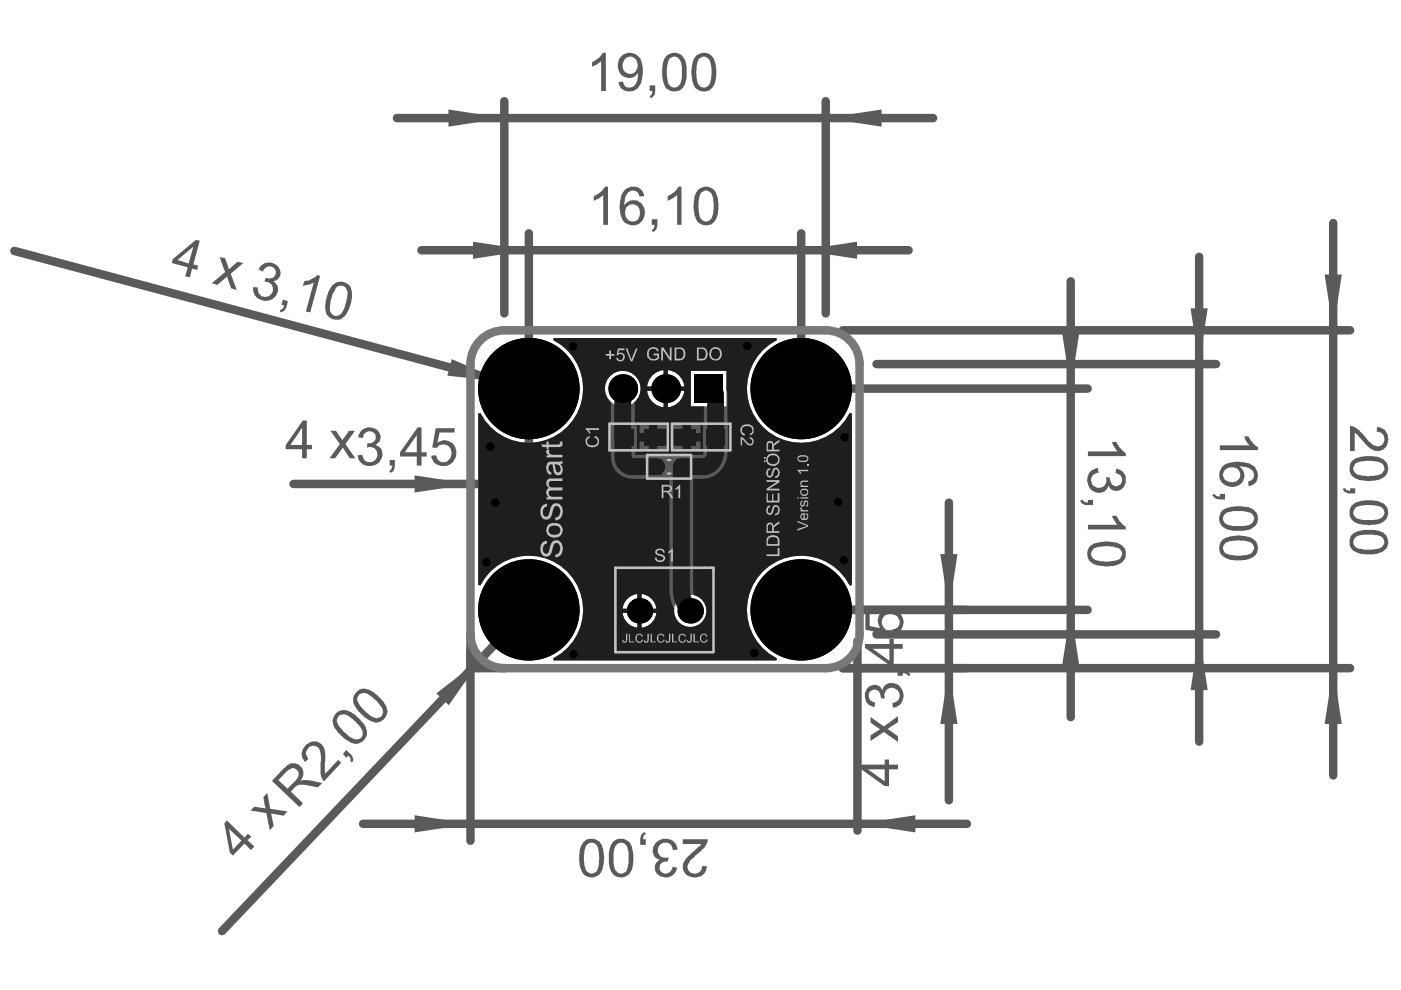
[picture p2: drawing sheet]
<svg xmlns="http://www.w3.org/2000/svg" width="297mm" height="210mm" viewBox="0 0 297 210" stroke-linecap="round" stroke-linejoin="round" font-family="sans-serif">
<g fill="#5a5a5a">
<path d="M95.8 76.1l11 4.9-12-1.3z"/>
<path d="M87.9 100.8l11.9 1.8-11.9 1.8z"/>
<path d="M92.5 147l9.5-7.3-6.9 9.8z"/>
<path d="M87.9 172.9l11.9 1.8-11.9 1.8z"/>
<path d="M112.1 102.6l11.9-1.8v3.6z"/>
<path d="M95.1 23.2l11.8 1.8-11.8 1.9z"/>
<path d="M100.3 51.2l11.8 1.9-11.8 1.8z"/>
<path d="M175.1 25l11.8-1.8v3.7z"/>
<path d="M169.9 53.1l11.8-1.9v3.7z"/>
<path d="M182.2 174.7l11.9-1.8v3.6z"/>
<path d="M280.8 58.2h3.7l-1.8 11.8z"/>
<path d="M252.4 65.4h3.7l-1.9 11.8z"/>
<path d="M199.4 117.5h3.6l-1.8 11.8z"/>
<path d="M282.7 141.7l1.8 11.8h-3.7z"/>
<path d="M254.2 134.5l1.9 11.8h-3.7z"/>
<path d="M201.2 141.7l1.8 11.8h-3.6z"/>
<path d="M225.2 70.6h3.6l-1.8 11.8z"/>
<path d="M227 129.3l1.8 11.8h-3.6z"/>
</g>
<path d="M137.2 96.5h9.3v5h-9.3z" fill="none" stroke="#5a5a5a" stroke-width=".21"/>
<g fill="none" stroke="#5a5a5a" stroke-width="1.8">
<path d="M84.2 25h113.6M106.9 21.5v45M175.1 21.5v45M3 53.2l107.4 28.7M89.3 53.1h103.3M112.1 49.5v29.3M169.9 49.5v29.3M227 59.6v92.5M254.2 54.5v102.7M282.7 47.3v117.1M178.7 70h107.6M185.8 77.2h72"/>
<path d="M112.1 86v20.2M173.5 82.4h57.1M62.2 102.6h72.7M201.2 106.6v63.1M99.8 134.5v43.8M106.9 134.5l-59.8 62.9M173.5 129.3h57.1M181.8 135.9v40.2M185.8 134.5h72M99.8 141.7h7.1M178.7 141.7h107.6M77 174.7h128"/>
</g>
<g fill="#5a5a5a">
<path d="M144.8 177.9l5.2 .1a4 4 0 0 1-1.7 2.7l-.4 .2a6.2 6.2 0 0 0-2.1 2.7 1.51 1.51 0 0 0 .8 1.6 1.51 1.51 0 0 0 1.8-.4 1.14 1.14 0 0 0 .5-1.2l1 .1-.4 1.3a2.73 2.73 0 0 1-4.6-.3 2.98 2.98 0 0 1 1.4-3.5l2.4-2.3h-3.9z"/>
<path d="M139 178.7a2.83 2.83 0 0 1 4.4 .4l.3 1-1 .1a1.61 1.61 0 0 0-1.8-1.6 1.61 1.61 0 0 0-1.4 2 1.61 1.61 0 0 0 2.1 1.2h.2l-.2 .9a1.32 1.32 0 0 0-1.7 .8 1.32 1.32 0 0 0 .8 1.7 1.32 1.32 0 0 0 1.7-.8l.2-.6 1 .2a2.4 2.4 0 0 1-2.3 2 2.4 2.4 0 0 1-2.5-1.9v-.6l.3-.5 .8-.7a1.9 1.9 0 0 1-1.4-2.5z"/>
<path d="M136 176.9l.6-.5 .3 .4-.1 .1a.92 .92 0 0 0-.4 1h.5v1.2h-1.2v-1.3z"/>
<path d="M64.8 158l.1-.1a2.43 2.43 0 0 1 3.3-.1 4.7 4.7 0 0 1 .8 3.3v2.9l2.7-2.9 .6 .7-3.6 3.9a3.7 3.7 0 0 1-.7-3.2v-.5a4.6 4.6 0 0 0-.6-3.5 1.59 1.59 0 0 0-1.7-.2 1.59 1.59 0 0 0-.8 1.5v.2l.5 .8-.7 .8a2.42 2.42 0 0 1 .1-3.6z"/>
<path d="M73.4 159l1 .9 .4 .6v1.1l-.6-.1 .1-.6-.4-.7-.5 .5-.7-.9z"/>
<path d="M56.7 168.1l.6 3.4 3.6 .5-.8 .9-2.6-.4 .5 2.6-.8 .9-.7-3.6-3.4-.5 .8-.9 2.4 .4-.5-2.4z"/>
<path d="M55.1 56.6a2.38 2.38 0 0 1 3-.7 2.38 2.38 0 0 1 1.2 2.8l-.1 .1a1.77 1.77 0 0 1-1.3 .9 2.07 2.07 0 0 1 0 3.5 2.65 2.65 0 0 1-2.8 .3 2.65 2.65 0 0 1-1.4-2.5v-.1l1 .1a1.62 1.62 0 0 0 1.2 1.9 1.62 1.62 0 0 0 1.9-1.2 1.62 1.62 0 0 0-1.2-1.9l-.6-.1 .4-.8a1.3 1.3 0 0 0 2-.7 1.3 1.3 0 0 0-1.3-1.7h-.1a1.44 1.44 0 0 0-1.2 1.1l-1-.5z"/>
<path d="M60 63.5l1 .4-.3 1.3a1.66 1.66 0 0 1-1.2 1l-.2-.4 .6-.3 .3-.5v-.2l-.5-.2z"/>
<path d="M64.5 59.7l1.1-.3 1.2-.6 .4-.5 .7 .2-2.1 7.7-.9-.2 1.6-6-1.2 .4-1.1 .2z"/>
<path d="M46.6 54.5l1.1 .3 .8 2.2 1.9-1.5 1.2 .3-2.7 2.2 1.3 3.5-1.2-.4-.8-2.5-2.1 1.8-1.2-.4 2.8-2.3z"/>
<path d="M70.1 91.3h1.1l1.4 2 1.4-2h1.2l-2 2.9 2.1 3h-1.1l-1.5-2.3-1.6 2.3h-1.2l2.2-3z"/>
<path d="M76.7 91.2a2.41 2.41 0 0 1 2.6-.5 2.41 2.41 0 0 1 1.4 2.2l-.1 .1a1.67 1.67 0 0 1-1.1 1.3 1.98 1.98 0 0 1 1.1 3.3 2.67 2.67 0 0 1-4.6-.3l-.2-.8h1a1.61 1.61 0 0 0 1.8 1.5 1.61 1.61 0 0 0 1.4-1.9 1.61 1.61 0 0 0-1.9-1.3l-.3 .1 .1-.9a1.33 1.33 0 0 0 1.6-.8 1.33 1.33 0 0 0-.6-1.7 1.52 1.52 0 0 0-2 1.4l-1-.2 .4-1.1z"/>
<path d="M82.6 97.5h1.1v1.6l-.2 .6-.7 .6-.3-.5 .5-.4 .2-.7h-.6z"/>
<path d="M92.4 90.8h4v.9h-3.2l-.5 2.2a2.55 2.55 0 0 1 3.3 .2 2.55 2.55 0 0 1 .4 3.2 2.76 2.76 0 0 1-4.6 .5l-.3-.8v-.4l1-.1a1.65 1.65 0 0 0 1.7 1.5 1.65 1.65 0 0 0 1.5-1.7 1.77 1.77 0 0 0-1.1-1.9 1.77 1.77 0 0 0-2 .6l-1-.1z"/>
<path d="M125.5 13.2a5.3 5.3 0 0 0 2.3-2h.6v8.1h-1v-6.3l-1 .8-.9 .4z"/>
<path d="M137.7 18.1h1.2l-.1 1.8-.1 .4-.7 .5-.3-.3 .1-.2a.92 .92 0 0 0 .5-1h-.6z"/>
<path d="M125.9 41.6a4.6 4.6 0 0 0 2.4-2h.6v8.1h-1v-6.3l-1.1 .8-.9 .4z"/>
<path d="M138.2 46.5h1.2l-.1 1.8-.2 .4-.6 .5-.3-.4 .5-.4v-.7h-.5z"/>
<path d="M141.6 41.6a4.2 4.2 0 0 0 2.2-2h.7v8.1h-.9v-6.3l-2 1.2z"/>
<path d="M183.7 146.1a1.92 1.92 0 0 1 3.4 .2 2.1 2.1 0 0 1 3.6-.8 2.62 2.62 0 0 1-.3 4.2l-.7 .3h-.4l-.1-.9a1.64 1.64 0 0 0 1.2-2.6 1.64 1.64 0 0 0-2.8 .4v1.2l-.8-.1a1.58 1.58 0 0 0-1.5-1.8 1.38 1.38 0 0 0-1.1 1.5 1.38 1.38 0 0 0 1.4 1.2l-.2 1a2.46 2.46 0 0 1-1.7-3.8z"/>
<path d="M190.3 142.2l2 .1 .7 .8-.4 .3-.2-.4-1-.3v.6h-1.1z"/>
<path d="M183.5 129.5h.9v3.2l2.2 .5a2.5 2.5 0 0 1 1.9-4 2.69 2.69 0 0 1 3 1.9 2.69 2.69 0 0 1-1.5 3.2l-.7 .2-.1-1a1.64 1.64 0 0 0 1.6-1.8 1.64 1.64 0 0 0-1.9-1.5 1.75 1.75 0 0 0-1.8 1.1 1.75 1.75 0 0 0 .7 2.1l-.1 .9-4.2-.7z"/>
<path d="M286.2 90.3a3.9 3.9 0 0 1 2.8 1.8l.2 .3a4.8 4.8 0 0 0 2.9 2.2 1.55 1.55 0 0 0 1.4-1.6 1.55 1.55 0 0 0-1.6-1.5l.1-1a2.58 2.58 0 0 1 2.2 3.6 2.36 2.36 0 0 1-4.1 .6l-2.9-3v3.9h-1z"/>
<path d="M284.7 103.7l.3-.3 .5 .5 .7 .2v-.6h1.1v1.1l-1.7-.1-.5-.2z"/>
<path d="M258.6 94.4h6.3l-.7-.9-.5-1h1a5.3 5.3 0 0 0 2 2.3v.6h-8.1z"/>
<path d="M257 105l.4-.3 .5 .5 .7 .1v-.6h1.1v1.2l-1.8-.1-.4-.2z"/>
<path d="M230.7 95.7h6.2l-.7-.9-.4-1.1h.9a5.8 5.8 0 0 0 2 2.4v.6h-8z"/>
<path d="M231.1 100l.5-.4 .8-.3h.4l.1 1a1.59 1.59 0 0 0-1.5 1.7 1.59 1.59 0 0 0 1.8 1.4 1.59 1.59 0 0 0 1.3-2v-.2l.8 .1a1.58 1.58 0 0 0 1.5 1.8 1.37 1.37 0 0 0 1.1-1.5 1.37 1.37 0 0 0-1.4-1.3l.2-1a2.45 2.45 0 0 1 2 2.3 2.45 2.45 0 0 1-1.7 2.5 1.78 1.78 0 0 1-2-1.1 2.18 2.18 0 0 1-1.7 1.5 2.18 2.18 0 0 1-2.2-1 2.79 2.79 0 0 1 0-3.5z"/>
<path d="M229 106.2l.5-.3 .3 .5 .9 .1v-.5h1.1v1.1l-2-.1-.3-.2z"/>
<path d="M230.7 111.3h6.2l-.4-.5-.7-1.4h.9a5 5 0 0 0 2 2.2v.7h-8z"/>
<path d="M184.6 152l2.8 2 3-2.2v1.3l-2.2 1.5 2.2 1.5v1.2l-3-2.1-2.8 1.9v-1.2l2-1.2-2-1.5z"/>
<path d="M130.8 178.9a5.3 5.3 0 0 0-.7 3.9l.1 .6a1.53 1.53 0 0 0 .8 1.6 1.53 1.53 0 0 0 1.8-.3v-.1a7.9 7.9 0 0 0 0-5.3 1.38 1.38 0 0 0-2-.4zM129.8 178.7a2.45 2.45 0 0 1 2.6-.7 2.45 2.45 0 0 1 1.7 2.1 6.8 6.8 0 0 1-.7 5.3 2.53 2.53 0 0 1-2.8 .4 2.53 2.53 0 0 1-1.4-2.5l-.1-1.6a4.7 4.7 0 0 1 .7-3z"/>
<path d="M124.5 178.9a6.6 6.6 0 0 0-.3 5.5 1.39 1.39 0 0 0 1.5 .8 1.39 1.39 0 0 0 1.1-1.3 8.6 8.6 0 0 0-.3-4.7l-.1-.1a1.34 1.34 0 0 0-1.9-.2zM123.6 178.7a2.46 2.46 0 0 1 2.6-.7 2.46 2.46 0 0 1 1.7 2.1 9.3 9.3 0 0 1-.5 4.9 2.41 2.41 0 0 1-2.4 1 2.41 2.41 0 0 1-1.9-2l-.2-1.1a7.6 7.6 0 0 1 .2-3.2z"/>
<path d="M60.8 163.6l-1.8 1.8 1.9 1.8 1.8-1.7a1.46 1.46 0 0 0 .6-1.5 1.46 1.46 0 0 0-1.1-1.2l-.6 .2zM60.2 162.8a2.3 2.3 0 0 1 3.9 .2 2.33 2.33 0 0 1-.4 2.6l.5-.2h1.1l3 .6-.9 .9-2-.3a2.96 2.96 0 0 0-2.8 .2l-.9 1 2.5 2.5-.7 .8-5.8-5.5z"/>
<path d="M71.6 152a2.23 2.23 0 0 0 .8 2.6 6.3 6.3 0 0 0 3 2.1 1.37 1.37 0 0 0 1.4-.7 1.37 1.37 0 0 0-.3-1.6l-.5-.7a7.1 7.1 0 0 0-2.9-2.2h-.1a1.22 1.22 0 0 0-1.2 .3zM71.2 151.2a2.75 2.75 0 0 1 3.7 .1l.6 .5a6.6 6.6 0 0 1 2.3 3.2 2.45 2.45 0 0 1-1.3 2.4 2.45 2.45 0 0 1-2.7-.3 6.5 6.5 0 0 1-3.3-4.2l.1-.3a1.83 1.83 0 0 1 .6-1.4z"/>
<path d="M76.1 147.4l-.1 .2a1.61 1.61 0 0 0 .2 1.9 7.7 7.7 0 0 0 3.4 2.8v-.1a1.39 1.39 0 0 0 1.5-.8 1.39 1.39 0 0 0-.4-1.7 7.3 7.3 0 0 0-3.4-2.8h-.4zM75.5 146.7a2.32 2.32 0 0 1 3.3-.1l.5 .2 .2 .3a6.5 6.5 0 0 1 2.7 3.6 2.49 2.49 0 0 1-1.5 2.2 2.49 2.49 0 0 1-2.6-.3 6.6 6.6 0 0 1-3.2-3.9v-.2a1.94 1.94 0 0 1 .6-1.8z"/>
<path d="M48.6 175.8l.8 4.3 1.8-1.9zM48.1 173.9l3.7 3.7 .8-.8 .7 .6-.8 .7 1.4 1.4-.7 .7-1.4-1.3-2.4 2.5-.7-.6-1.1-6.2z"/>
<path d="M71.1 61.1a7.8 7.8 0 0 0-1.1 4.9 1.49 1.49 0 0 0 1.5 1 1.49 1.49 0 0 0 1.3-1.2 8.8 8.8 0 0 0 .8-4.1 1.36 1.36 0 0 0-1-1.1 1.36 1.36 0 0 0-1.5 .5zM70.6 60.3a2.46 2.46 0 0 1 2.9-.2 2.46 2.46 0 0 1 1.1 2.6v.6a8.2 8.2 0 0 1-1.6 3.8 2.42 2.42 0 0 1-2.7 .4 2.42 2.42 0 0 1-1.3-2.4 8 8 0 0 1 1.6-4.8z"/>
<path d="M37.6 55.1l2.4 .8 1-3.6zM36.6 55l4.9-4.1 .9 .1-1.4 5 1 .3-.2 .9-1.1-.2-.4 1.8-1-.2 .5-1.9-3.4-.9z"/>
<path d="M64 90.7l-2.4 3.6h2.4zM64.2 89.2h.8v5.1h1.1v1h-1.1v1.9h-1v-1.9h-3.4v-1z"/>
<path d="M88.4 92.2l-2.6 3.7h2.6zM88.5 90.6h.9v5.3h1.1v.9h-1.1v1.9h-1v-1.9h-3.6v-.9z"/>
<path d="M132.4 12.6a1.91 1.91 0 0 0 .7 3 1.62 1.62 0 0 0 1.7-.5 1.62 1.62 0 0 0 .3-1.7 1.49 1.49 0 0 0-1.1-1.4 1.49 1.49 0 0 0-1.6 .6zM131.5 12.1l.4-.4a2.66 2.66 0 0 1 2.8-.2 2.66 2.66 0 0 1 1.5 2.4 6.7 6.7 0 0 1-.6 4.4 2.46 2.46 0 0 1-2.4 1.1 2.46 2.46 0 0 1-2-1.7v-.3l.9-.1a1.47 1.47 0 0 0 1.5 1.3 1.47 1.47 0 0 0 1.4-1.3l.3-1v-.8a2.34 2.34 0 0 1-2.8 .9 2.34 2.34 0 0 1-1.5-2.5l.2-1.2z"/>
<path d="M141.8 12.6a7.9 7.9 0 0 0 0 5.3 1.4 1.4 0 0 0 1.6 .6 1.4 1.4 0 0 0 1-1.3l.2-.9a8.3 8.3 0 0 0-.5-3.7 1.39 1.39 0 0 0-2.3 0zM141.3 11.8a2.52 2.52 0 0 1 2.8-.4 2.52 2.52 0 0 1 1.4 2.5l.1 1.4a3.8 3.8 0 0 1-1.8 4 2.63 2.63 0 0 1-3.3-2.6 7 7 0 0 1 .6-4.6z"/>
<path d="M148 12.6v.1a7.2 7.2 0 0 0 .1 5.3 1.43 1.43 0 0 0 1.7 .5 1.43 1.43 0 0 0 .9-1.5 6.5 6.5 0 0 0-.5-4.5 1.35 1.35 0 0 0-2.2 .1zM147.6 11.8a2.44 2.44 0 0 1 2.6-.4 2.44 2.44 0 0 1 1.5 2.2l.1 .8a4.7 4.7 0 0 1-1.5 4.8 2.44 2.44 0 0 1-3.3-1.2 7.7 7.7 0 0 1 .2-5.7z"/>
<path d="M132.3 40.5a2.51 2.51 0 0 1 4 .2l.3 .9-1 .1a1.45 1.45 0 0 0-1.3-1.3 1.45 1.45 0 0 0-1.6 1l-.2 .9-.1 1.2a2.4 2.4 0 0 1 2.9-.8 2.4 2.4 0 0 1 1.3 2.8 2.56 2.56 0 0 1-2.6 2.3 2.56 2.56 0 0 1-2.5-2.6 7.1 7.1 0 0 1 .8-4.7zM132.8 43.9a1.92 1.92 0 0 0 1.2 3 1.74 1.74 0 0 0 1.6-2.5 1.53 1.53 0 0 0-1.3-1.1 1.53 1.53 0 0 0-1.5 .6z"/>
<path d="M148.5 41v.1a7.2 7.2 0 0 0 .1 5.3 1.43 1.43 0 0 0 1.6 .5 1.43 1.43 0 0 0 .9-1.5 6.5 6.5 0 0 0-.4-4.6 1.35 1.35 0 0 0-2.2 .2zM148 40.2a2.47 2.47 0 0 1 2.6-.4 2.47 2.47 0 0 1 1.5 2.1l.1 .9a6.6 6.6 0 0 1-.2 3.2 2.4 2.4 0 0 1-2.2 1.8 2.4 2.4 0 0 1-2.3-1.4 7.6 7.6 0 0 1 .2-5.7z"/>
<path d="M185 137.6l3.6 2.5v-2.5zM183.4 136.6h5.2v-1.1h.9v1.1h1.9v1h-1.9v3.4h-.9l-5.2-3.6z"/>
<path d="M287.3 98.3a1.39 1.39 0 0 0-.3 1.6 1.39 1.39 0 0 0 1.3 .8 8.6 8.6 0 0 0 4.7-.3 1.45 1.45 0 0 0 .4-1.6 1.45 1.45 0 0 0-1.4-.9 7.1 7.1 0 0 0-4.6 .4zM286.5 97.9l.3-.3a6.9 6.9 0 0 1 6.2-.3 2.36 2.36 0 0 1 1.3 2.4 2.36 2.36 0 0 1-2 2l-1.1 .2a7 7 0 0 1-3.4-.3 2.45 2.45 0 0 1-1.3-3.7z"/>
<path d="M287.3 107.7a1.39 1.39 0 0 0-.3 1.5 1.39 1.39 0 0 0 1.3 .9 8.2 8.2 0 0 0 4.6-.3 1.4 1.4 0 0 0 .5-1.6 1.4 1.4 0 0 0-1.4-.9 7.1 7.1 0 0 0-4.6 .3zM286.5 107.3l.3-.3a6.9 6.9 0 0 1 6.2-.4 2.28 2.28 0 0 1 .9 3.5 4.4 4.4 0 0 1-3.5 1.3h-.3a5.5 5.5 0 0 1-3.3-1 2.68 2.68 0 0 1-.3-3.1z"/>
<path d="M287.2 114.1a1.4 1.4 0 0 0-.1 1.5 1.4 1.4 0 0 0 1.2 .8 7.3 7.3 0 0 0 4.7-.4 1.38 1.38 0 0 0 .4-1.5 1.38 1.38 0 0 0-1.2-1l-.8-.1a6.4 6.4 0 0 0-4 .5zM286.4 113.6a5 5 0 0 1 4.5-1.2 3.2 3.2 0 0 1 3.4 2 2.35 2.35 0 0 1-2 2.9l-1 .2h-1.2a5.3 5.3 0 0 1-3.3-.9 2.82 2.82 0 0 1-.4-3z"/>
<path d="M259.1 99l.2-.1a4.4 4.4 0 0 1 3.4-1 4.6 4.6 0 0 1 3.4 1.2 2.52 2.52 0 0 1-.1 3.4l-1 .6h-.3l-.1-.9a1.46 1.46 0 0 0 1.2-1.1 1.46 1.46 0 0 0-.4-1.5 4 4 0 0 0-2.7-.7 2.37 2.37 0 0 1 .9 3 2.37 2.37 0 0 1-2.8 1.3 2.46 2.46 0 0 1-2.1-1.5 2.46 2.46 0 0 1 .3-2.5zM259.6 99.7a1.51 1.51 0 0 0-.2 1.6 1.51 1.51 0 0 0 1.4 .9 1.61 1.61 0 0 0 2.1-1.7 1.61 1.61 0 0 0-2.3-1.3z"/>
<path d="M259.6 109.1a1.5 1.5 0 0 0-.1 1.6 1.5 1.5 0 0 0 1.4 .7l.7 .1a7.6 7.6 0 0 0 3.7-.4 1.41 1.41 0 0 0 .5-1.7 1.41 1.41 0 0 0-1.5-.9 6.9 6.9 0 0 0-4.5 .4zM259.3 108.1a8.3 8.3 0 0 1 6.1-.3 2.43 2.43 0 0 1 1.3 2.4 2.43 2.43 0 0 1-1.7 2.1l-1.2 .2h-.8a5 5 0 0 1-4-1.1 2.7 2.7 0 0 1 .3-3.3z"/>
<path d="M259.8 115.1a1.47 1.47 0 0 0-.4 1.6 1.47 1.47 0 0 0 1.3 .9 6.9 6.9 0 0 0 4.8-.4 1.39 1.39 0 0 0 .3-1.5 1.39 1.39 0 0 0-1.2-.9 8.9 8.9 0 0 0-4.8 .3zM259.2 114.4a7 7 0 0 1 6.4-.2 2.37 2.37 0 0 1 1.1 2.4 2.37 2.37 0 0 1-2 1.9l-1 .2a6.3 6.3 0 0 1-4.3-.7 2.34 2.34 0 0 1-.2-3.6z"/>
<path d="M231.8 116.4a1.49 1.49 0 0 0-.3 1.7 1.49 1.49 0 0 0 1.4 .8 8.2 8.2 0 0 0 4.6-.5l.1-.1a1.35 1.35 0 0 0 .1-1.5 1.35 1.35 0 0 0-1.2-.7 6.2 6.2 0 0 0-4.7 .3zM230.9 116a4 4 0 0 1 3-1.1 6.6 6.6 0 0 1 3.7 .5 2.39 2.39 0 0 1 1.1 2.5 2.39 2.39 0 0 1-1.9 1.9l-1 .2a6.9 6.9 0 0 1-4-.5 2.29 2.29 0 0 1-1-3.1z"/>
<path d="M184 163.1l3.6 2.6v-2.6zM182.4 162.1h5.2v-1.1h.9v1.1h1.9v1h-1.9v3.6h-.9l-5.2-3.8z"/>
</g>
<g fill="none" stroke="#5a5a5a" stroke-width="1.8">
<circle cx="112.1" cy="82.4" r="5.6"/>
<circle cx="169.9" cy="82.4" r="5.6"/>
<circle cx="112.1" cy="129.3" r="5.6"/>
<circle cx="169.9" cy="129.3" r="5.6"/>
</g>
<path d="M134.1 91.2h2.6M134.1 94.2h2.6M147.4 91.2h2.6M147.4 94.2h2.6" fill="none" stroke="#5a5a5a" stroke-width=".36"/>
<path d="M139 97.5h5.7v2.9h-5.7z" fill="none" stroke="#5a5a5a" stroke-width=".46"/>
<path d="M127.1 87.4l.1-9.9h27.8l.2 .2v9.7" fill="none" stroke="#5a5a5a" stroke-width=".55"/>
<circle cx="127.1" cy="87.4" r=".27" fill="#5a5a5a"/>
<path d="M127.1 87.4h28.1" fill="none" stroke="#5a5a5a" stroke-width=".55"/>
<path d="M101.5 72.5a7.2 7.2 0 0 1 5.4-2.5h68.2a7.2 7.2 0 0 1 7.1 7.2v57.3a7.2 7.2 0 0 1-7.1 7.2h-68.2a7.2 7.2 0 0 1-7.1-7.2v-57.3a7.1 7.1 0 0 1 1.7-4.7z" fill="none" stroke="#787878" stroke-width="1.8"/>
<g fill="#5a5a5a">
<path d="M150.9 103.3a3.2 3.2 0 0 1 2.7-1.3h4.7a3.3 3.3 0 0 1 3.3 3.3 3.3 3.3 0 0 1-3.3 3.3h-4.7a3.3 3.3 0 0 1-3-1.8 3.3 3.3 0 0 1 .3-3.5z"/>
<path d="M101.4 87.6h.4a11.5 11.5 0 0 0 18.5 2.9 11.5 11.5 0 0 0-3-18.4l.1-.4h47.2l.1 .4a11.5 11.5 0 0 0-3 18.4 11.5 11.5 0 0 0 18.5-2.9h.4v36.5h-.4a11.5 11.5 0 0 0-18.5-2.9 11.5 11.5 0 0 0 3 18.4l-.1 .4h-47.2l-.1-.4a11.5 11.5 0 0 0 3-18.4 11.5 11.5 0 0 0-18.5 2.9h-.4zM141.6 78.5v3.4h3.5a3.8 3.8 0 0 0-3.5-3.4zM138.3 79.6l-.6 .8-.5 1.5h3.5v-3.4l-1.6 .4zM146.5 78.6v7.6h7.5v-7.6zM128.2 82.4a3.8 3.8 0 0 0 7.6 0 3.8 3.8 0 0 0-7.6 0zM137.2 82.9a3.8 3.8 0 0 0 3.5 3.4v-3.4zM141.6 82.9v3.4a3.8 3.8 0 0 0 3.5-3.4zM126.6 107.6a1.15 1.15 0 0 0 2.3 0 1.15 1.15 0 0 0-2.3 0zM134.7 108.1a1.2 1.2 0 0 0 2.4 0 1.2 1.2 0 0 0-2.4 0zM150.4 102.8a3.9 3.9 0 0 0-.8 3 4 4 0 0 0 1.5 2.7l1 .6 1 .2h5.6a4 4 0 0 0 3.6-3.8v-.4a4 4 0 0 0-2.1-3.4l-1.6-.4h-5.6a4 4 0 0 0-2.6 1.5zM108.9 110.1a1.45 1.45 0 0 0 .2 2 1.45 1.45 0 0 0 2.1-.2 1.75 1.75 0 0 0 2.3 0 1.44 1.44 0 0 0 2.3-.1 1.44 1.44 0 0 0-.7-2.2h-.5l-.6 .1a.62 .62 0 0 1-1 0l-.5-.1-.8 .1a.62 .62 0 0 1-1.1 0l-.5-.1h-.5zM136 125.9v3.2h3.2a3.5 3.5 0 0 0-3.2-3.2zM133 126.9l-.6 .8-.4 1.4h3.1v-3.2l-1.3 .5zM142.9 129.5a3.5 3.5 0 0 0 6.9 0 3.5 3.5 0 0 0-6.9 0zM136 130v3.1a3.5 3.5 0 0 0 3.2-3.1zM132 130a3.5 3.5 0 0 0 3.1 3.1v-3.1z"/>
<circle cx="135.9" cy="108.1" r=".44"/>
<circle cx="127.7" cy="107.6" r=".41"/>
<circle cx="114.7" cy="111" r=".67"/>
<circle cx="112.3" cy="111" r=".67"/>
<circle cx="110" cy="111" r=".67"/>
</g>
<g fill="#000">
<circle cx="121.5" cy="73.5" r=".9"/>
<circle cx="158.4" cy="73.4" r=".9"/>
<circle cx="103.9" cy="94.7" r=".9"/>
<circle cx="112.1" cy="82.4" r="10.8"/>
<circle cx="132" cy="82.4" r="3.1"/>
<circle cx="141.1" cy="82.4" r="3.1"/>
<circle cx="169.9" cy="82.4" r="10.8"/>
<circle cx="179.1" cy="92.7" r=".9"/>
<circle cx="103.1" cy="119.2" r=".9"/>
<circle cx="105" cy="106.6" r=".9"/>
<circle cx="177.7" cy="106.4" r=".9"/>
<circle cx="178.9" cy="118.8" r=".9"/>
<circle cx="112.1" cy="129.3" r="10.8"/>
<circle cx="121.6" cy="138.7" r=".9"/>
<circle cx="135.6" cy="129.5" r="2.69"/>
<circle cx="146.3" cy="129.5" r="2.69"/>
<circle cx="159.9" cy="138.5" r=".9"/>
<circle cx="169.9" cy="129.3" r="10.8"/>
</g>
<path d="M147.2 79.4h6.1v6h-6.1z" fill-rule="evenodd" fill="#000"/>
<path d="M117.4 71.7h47.2l.1 .4a11.5 11.5 0 0 0-3 18.4 11.5 11.5 0 0 0 18.5-2.9h.4v36.5h-.4a11.5 11.5 0 0 0-18.5-2.9 11.5 11.5 0 0 0 3 18.4l-.1 .4h-47.2l-.1-.4a11.5 11.5 0 0 0 3-18.4 11.5 11.5 0 0 0-18.4 2.9l-.5-.1v-36.3l.5-.1a11.5 11.5 0 0 0 18.4 2.9 11.5 11.5 0 0 0-3-18.4zM141.6 78.5v3.4h3.5a3.8 3.8 0 0 0-3.5-3.4zM138.3 79.6l-.6 .8-.5 1.5h3.5v-3.4l-1.6 .4zM137.2 82.9a3.8 3.8 0 0 0 3.5 3.4v-3.4zM141.6 82.9v3.4a3.8 3.8 0 0 0 3.5-3.4zM146.5 90v1.8h2v-1.8zM142.7 90v1.8h2v-1.8zM139.3 90v1.8h2v-1.8zM135.6 90v1.8h2v-1.8zM146.5 93.6v1.8h2v-1.8zM142.7 93.6v1.8h2v-1.8zM139.3 93.6v1.8h2v-1.8zM135.6 93.6v1.8h2v-1.8zM129.3 79.7a3.8 3.8 0 0 0 .2 5.5l.1 11.8a4.5 4.5 0 0 0 4.5 4.5h5.2l.9-.2h1.7v23.7a8 8 0 0 0 1.1 4.1 3.4 3.4 0 0 0 2.8 3.8 3.4 3.4 0 0 0 3.9-2.7 3.4 3.4 0 0 0-2.5-4l-.2-1.2v-23.5h2a4.7 4.7 0 0 0 3.5-1.5 5.8 5.8 0 0 0 1.8-4.1v-.7h.1v-5h-.1v-6.3l-.3-1.3v-4h-7.5v7.6h2.7v4h-.2v5h.2v.7l-.3 .5h-4.4l-1 .2-8.9-.2v-1.2h.4v-5h-.4v-5a3.8 3.8 0 0 0 .2-5.4 3.8 3.8 0 0 0-5.5-.1zM136 125.9v3.2h3.2a3.5 3.5 0 0 0-3.2-3.2zM133 126.9l-.6 .8-.4 1.4h3.1v-3.2l-1.3 .5zM136 130v3.1a3.5 3.5 0 0 0 3.2-3.1zM132 130a3.5 3.5 0 0 0 3.1 3.1v-3.1z" fill="#1e1e1e"/>
<path d="M132 82.4v10l.4 .3-.3 .3v4a1.96 1.96 0 0 0 2 2h5.2M138.5 92.7h7.1M150.3 82.4a1.47 1.47 0 0 1 1.4 1.5v12a2.9 2.9 0 0 1-2.7 3.1h-4.5v26a6.4 6.4 0 0 0 1.8 4.5" fill="none" stroke="#1e1e1e" stroke-width="3.6"/>
<g fill="#000">
<circle cx="121.5" cy="73.5" r=".9"/>
<circle cx="158.4" cy="73.4" r=".9"/>
<circle cx="103.9" cy="94.7" r=".9"/>
<circle cx="112.1" cy="82.4" r="10.8"/>
<circle cx="132" cy="82.4" r="3.1"/>
<circle cx="141.1" cy="82.4" r="3.1"/>
<circle cx="169.9" cy="82.4" r="10.8"/>
<circle cx="179.1" cy="92.7" r=".9"/>
<circle cx="103.1" cy="119.2" r=".9"/>
<circle cx="105" cy="106.6" r=".9"/>
<circle cx="177.7" cy="106.4" r=".9"/>
<circle cx="178.9" cy="118.8" r=".9"/>
<circle cx="112.1" cy="129.3" r="10.8"/>
<circle cx="121.6" cy="138.7" r=".9"/>
<circle cx="135.6" cy="129.5" r="2.69"/>
<circle cx="146.3" cy="129.5" r="2.69"/>
<circle cx="159.9" cy="138.5" r=".9"/>
<circle cx="169.9" cy="129.3" r="10.8"/>
</g>
<path d="M147.2 79.4h6.1v6h-6.1z" fill-rule="evenodd" fill="#000"/>
<g fill="#1e1e1e">
<path d="M143.7 90.9h3.9v3.6h-3.9z" fill-rule="evenodd"/>
<path d="M149.8 90.9h3.9v3.6h-3.9z" fill-rule="evenodd"/>
<path d="M138.1 97.4h2.3v3.2h-2.3z" fill-rule="evenodd"/>
<path d="M143.3 97.4h2.3v3.2h-2.3z" fill-rule="evenodd"/>
<path d="M130.4 90.9h3.9v3.6h-3.9z" fill-rule="evenodd"/>
<path d="M136.5 90.9h3.9v3.6h-3.9z" fill-rule="evenodd"/>
</g>
<path d="M129.2 89.8h12.4v5.7h-12.4zM137.2 96.5h9.3v5h-9.3zM142.5 89.8h12.4v5.7h-12.4zM130.5 120.4h20.8v17.8l-20.8 .1z" fill="none" stroke="#c0c0c0" stroke-width=".55"/>
<path d="M141.6 97.5h.5M141.6 100.4h.5" fill="none" stroke="#c0c0c0" stroke-width=".46"/>
<g fill="#c0c0c0">
<path d="M132.7 134.4h.3v1.3a.55 .55 0 0 1-.5 .6 .55 .55 0 0 1-.6-.6h.3a.28 .28 0 0 0 .3 .3 .28 .28 0 0 0 .2-.4z"/>
<path d="M133.4 134.4h.2v1.6h.9v.2h-1.1z"/>
<path d="M134.8 134.7a.8 .8 0 0 1 .8-.4 .8 .8 0 0 1 .7 .6l-.2 .1a.61 .61 0 0 0-.8-.3 .61 .61 0 0 0-.3 .9 .55 .55 0 0 0 .6 .5 .55 .55 0 0 0 .5-.5h.3a.89 .89 0 0 1-1.3 .6 .89 .89 0 0 1-.3-1.4z"/>
<path d="M137.3 134.4h.3v1.3a.55 .55 0 0 1-.6 .6 .55 .55 0 0 1-.5-.6h.2a.28 .28 0 0 0 .4 .3 .28 .28 0 0 0 .2-.4z"/>
<path d="M137.9 134.4h.3v1.6h.8v.2h-1.1z"/>
<path d="M139.4 134.7a.81 .81 0 0 1 .8-.3 .81 .81 0 0 1 .6 .5l-.1 .1a.61 .61 0 0 0-.9-.3 .61 .61 0 0 0-.2 .9 .55 .55 0 0 0 .5 .5 .55 .55 0 0 0 .6-.5h.2a.87 .87 0 0 1-1.2 .6 .87 .87 0 0 1-.3-1.3z"/>
<path d="M141.8 134.4h.3v1.3a.5 .5 0 0 1-.5 .6 .5 .5 0 0 1-.5-.6h.2a.28 .28 0 0 0 .3 .3 .28 .28 0 0 0 .2-.4z"/>
<path d="M142.5 134.4h.3v1.6h.8v.2h-1.1z"/>
<path d="M143.9 134.7a.81 .81 0 0 1 .8-.3 .81 .81 0 0 1 .7 .5l-.2 .1a.61 .61 0 0 0-.8-.3 .61 .61 0 0 0-.3 .9 .55 .55 0 0 0 .6 .5 .55 .55 0 0 0 .5-.5h.3a.89 .89 0 0 1-1.3 .6 .89 .89 0 0 1-.3-1.4z"/>
<path d="M146.4 134.4h.3v1.2a.51 .51 0 0 1-.5 .7 .51 .51 0 0 1-.5-.6h.1a.28 .28 0 0 0 .4 .3 .28 .28 0 0 0 .2-.4z"/>
<path d="M147 134.4h.3v1.6h.9v.2h-1.2z"/>
<path d="M148.5 134.7a.81 .81 0 0 1 .8-.3 .81 .81 0 0 1 .6 .5l-.1 .1a.61 .61 0 0 0-.9-.3 .61 .61 0 0 0-.2 .9 .55 .55 0 0 0 .5 .5 .55 .55 0 0 0 .6-.5h.2a.88 .88 0 0 1-1.1 .6 .88 .88 0 0 1-.5-1.2z"/>
<path d="M169.1 110.4l2.3 1v.2l-2.3 .9v-.3l2-.7-2-.8z"/>
<path d="M169.7 107.5l.3 .1a.48 .48 0 0 0 .5 .6h.9v.2h-1.7v-.2h.3l-.1-.1a.32 .32 0 0 1-.3-.2 .32 .32 0 0 1 .1-.4z"/>
<path d="M169.7 106.4l.5-.2v.2a.37 .37 0 0 0-.3 .4 .37 .37 0 0 0 .3 .4l.2-.4a.58 .58 0 0 1 .2-.6 .58 .58 0 0 1 .6 0 .81 .81 0 0 1-.3 1.2v-.2a.38 .38 0 0 0 .4-.5 .38 .38 0 0 0-.6-.3 .84 .84 0 0 1-.6 1l-.4-.2z"/>
<path d="M169.7 102.2l.3-.3h1.4v.3h-1a.42 .42 0 0 0-.5 .4 .42 .42 0 0 0 .5 .4h1v.3h-1.7v-.3h.2l-.3-.5z"/>
<path d="M169.1 99.6h2.3v.3h-1.9l.4 .4-.3 .1z"/>
<path d="M171.1 98.4h.3v.3h-.3z"/>
<path d="M162.5 117.5h2.4v-1.3h.4v1.7h-2.8z"/>
<path d="M162.5 107.6l.6-.4h.1l.1 .3a.68 .68 0 0 0-.5 .6 .68 .68 0 0 0 .4 .7l.3-.2 .1-.3a1.09 1.09 0 0 1 1.1-1.2 1.17 1.17 0 0 1 .6 1.2 1.17 1.17 0 0 1-.9 1l-.1-.4a.76 .76 0 0 0 .7-.7 .76 .76 0 0 0-.5-.8l-.3 .2-.1 .3a1.13 1.13 0 0 1-.9 1.3 .91 .91 0 0 1-.7-1.4z"/>
<path d="M162.5 104.6h.3v1.6h.9v-1.5h.3v1.5h.9v-1.7h.4v2h-2.8z"/>
<path d="M162.5 101.8h2.8v.5l-2.2 1.3h2.2v.4h-2.8v-.4l2.2-1.4h-2.2z"/>
<path d="M162.5 99.7l.7-.4 .1 .3a.68 .68 0 0 0-.5 .6 .68 .68 0 0 0 .4 .7l.3-.2 .1-.4a1.09 1.09 0 0 1 1.1-1.1l.1 .1a1.18 1.18 0 0 1-.2 2h-.3v-.3a.76 .76 0 0 0 .7-.7 .76 .76 0 0 0-.5-.8l-.2 .1-.2 .4a1.13 1.13 0 0 1-.9 1.3 .94 .94 0 0 1-.7-1.4z"/>
<path d="M114.9 115.2l.6-.5 .5-.1v.7a1.11 1.11 0 0 0-.9 1.1 1.11 1.11 0 0 0 .9 1 2.04 2.04 0 0 0 .6-1.5 1.58 1.58 0 0 1 1.6-1.4 1.9 1.9 0 0 1 1.1 2 1.9 1.9 0 0 1-1.5 1.7l-.1-.6a1.41 1.41 0 0 0 .6-2.3 .75 .75 0 0 0-.8 0 .75 .75 0 0 0-.3 .8v.3a1.56 1.56 0 0 1-1.7 1.6l-.1-.1a1.86 1.86 0 0 1-.6-2.5z"/>
<path d="M114.9 107.4l.3-.4 .8-.2v.6a.94 .94 0 0 0-.9 1.4 .62 .62 0 0 0 .5 .7 .62 .62 0 0 0 .7-.3l.2-.8a1.81 1.81 0 0 1 1.3-1.7 1.59 1.59 0 0 1 1.4 2.2 1.55 1.55 0 0 1-1.4 1.5l-.1-.6a1.47 1.47 0 0 0 .8-2.3 .77 .77 0 0 0-.9-.1 .77 .77 0 0 0-.4 .9v.1a1.9 1.9 0 0 1-1 1.7 1.41 1.41 0 0 1-1.7-1.6z"/>
<path d="M116 101.8l.5-.4h2.7v.6h-2a.7 .7 0 0 0-.9 .7 .7 .7 0 0 0 .9 .6h2v.7h-2.1a.68 .68 0 0 0-.8 .6 .68 .68 0 0 0 .7 .7h2.2v.6h-3.3v-.5h.4a1.14 1.14 0 0 1 .1-2 1.18 1.18 0 0 1-.4-1.6z"/>
<path d="M116 95.3l.5 .1a.69 .69 0 0 0 .1 .8 .69 .69 0 0 0 .6 .2h2v.6h-3.3v-.5h.5l-.1-.1a.78 .78 0 0 1-.3-1.1z"/>
<path d="M114.7 94.3h1.2v-.7h.4v.7h2a.41 .41 0 0 0 .4-.3 .41 .41 0 0 0 0-.4h.5a.82 .82 0 0 1-.7 1.2h-2.2v.4h-.4v-.4h-.8z"/>
<path d="M137.4 74.1a1.29 1.29 0 0 1 2.3 .3l-.4 .1a.84 .84 0 0 0-1.4-.4 1.13 1.13 0 0 0-.1 1.6 1.13 1.13 0 0 0 1.6 .2v-.6h-.8v-.3h1.1v1.1a1.49 1.49 0 0 1-2.1 0 1.49 1.49 0 0 1-.2-2z"/>
<path d="M140.2 73.7h.5l1.3 2.1v-2.1h.4v2.7h-.4l-1.4-2.2v2.2h-.4z"/>
<path d="M128.4 75.1h.8v-.8h.3v.8h.8v.3h-.8v.7h-.3v-.7h-.8z"/>
<path d="M131 73.9h1.4v.3h-1.1l-.2 .8a.91 .91 0 0 1 1.4 .6 .91 .91 0 0 1-1.2 1l-.6-.4-.1-.3h.4a.6 .6 0 0 0 .9 .3 .6 .6 0 0 0 0-1l-.2-.1h-.3l-.3 .2h-.4z"/>
<path d="M132.6 73.9h.4l.9 2.3 .9-2.3h.4l-1.1 2.7h-.4z"/>
<path d="M157.1 90.6a1.61 1.61 0 0 1 2.7 .3 1.18 1.18 0 0 1-.7 1.4l-.1-.3a.88 .88 0 0 0 .4-1.1 .88 .88 0 0 0-1.1-.6 .84 .84 0 0 0-1 .7 .84 .84 0 0 0 .7 1l-.1 .3a1.18 1.18 0 0 1-.8-1.5z"/>
<path d="M157.1 92.6l.3 .1 .7 .6a1.17 1.17 0 0 0 1.1 .8 .38 .38 0 0 0 .3-.6l-.3-.4h-.2v-.4a.88 .88 0 0 1 .8 1 .88 .88 0 0 1-1.1 .7l-1.3-1.2-.1 1.2h-.2z"/>
<path d="M139 116.6a1.15 1.15 0 0 1 1.9 .4v.2h-.3a.67 .67 0 0 0-.6-.6 .67 .67 0 0 0-.7 .4l.1 .4h.4a1.09 1.09 0 0 1 1.2 1.1 1.16 1.16 0 0 1-1.2 .7 1.16 1.16 0 0 1-1-.9l.4-.1a.8 .8 0 0 0 .6 .6 .8 .8 0 0 0 .9-.4 .84 .84 0 0 0-1-.6 .77 .77 0 0 1-.7-1.2z"/>
<path d="M141.7 117l.5-.3 .2-.3h.3v2.7h-.4v-2.1l-.6 .4z"/>
<path d="M143.2 103.5l.8-.7h.2v2.8h-.4v-2.2l-.4 .4h-.2z"/>
<path d="M124.4 92.8l.6-.4 .1 .4a.9 .9 0 0 0-.5 1.2 .9 .9 0 0 0 1.2 .4 .82 .82 0 0 0 .9-.7 .82 .82 0 0 0-.7-.9l.1-.4a1.13 1.13 0 0 1 .9 1.4 1.43 1.43 0 0 1-1.6 1.1 1.43 1.43 0 0 1-1.2-1.5z"/>
<path d="M124.2 90.8h2.8v.4h-2.2l.4 .5v.2h-.3l-.4-.7-.3-.1z"/>
<path d="M170 109.2l-.1 .4a.35 .35 0 0 0 .5 .4v-.9zM169.8 109l.3-.2h.5v1.2a.46 .46 0 0 0 .6-.4 .46 .46 0 0 0-.4-.5l.1-.3a.78 .78 0 0 1 .4 1 .78 .78 0 0 1-.9 .5 .83 .83 0 0 1-.6-1.3z"/>
<path d="M169.1 105.4h.3v.3h-.3zM169.7 105.4h1.7v.3h-1.7z"/>
<path d="M169.9 104.2v.1a.63 .63 0 0 0 .5 .5 .63 .63 0 0 0 .7-.3 .6 .6 0 0 0-.3-.6 .6 .6 0 0 0-.7 .1zM169.7 104a.97 .97 0 0 1 1.7 .2 .86 .86 0 0 1-1 1 .86 .86 0 0 1-.7-1.2z"/>
<path d="M169.4 97v.1a.54 .54 0 0 0 .7 .6h.1a.63 .63 0 0 0 .7-.1 .63 .63 0 0 0 .2-.6l-.3-.2h-1.1zM169.2 96.8l.7-.3a1.1 1.1 0 0 1 1.5 .6 .94 .94 0 0 1-1.4 .9 .79 .79 0 0 1-.8-.3 .79 .79 0 0 1 0-.9z"/>
<path d="M162.9 114.3l-.1 1.1h2.1v-.7a.8 .8 0 0 0-.3-.8 .8 .8 0 0 0-.9 0l-.5 .1zM162.7 113.9a1.57 1.57 0 0 1 2.5 .3l.1 1.5h-2.8v-1.4z"/>
<path d="M162.9 111.4l-.1 1.2h.9v-1a.43 .43 0 0 0-.3-.5 .43 .43 0 0 0-.5 .3zM162.6 111.1a.75 .75 0 0 1 .9-.3 .75 .75 0 0 1 .5 .7l1.3-1v.5l-1.2 .8v.8h1.2v.4h-2.8z"/>
<path d="M162 96.9h.3v.4h-.3zM162 97.6h.3v.4h-.3zM162.8 97.1a1.11 1.11 0 0 0 1 1.3 1.11 1.11 0 0 0 1.2-1.2 1.29 1.29 0 0 0-2.2-.1zM162.9 96.4a1.45 1.45 0 0 1 2.4 .9 1.37 1.37 0 0 1-.7 1.3 1.37 1.37 0 0 1-1.4 0 1.29 1.29 0 0 1-.3-2.2z"/>
<path d="M162.9 94l-.1 1.3h.9v-1a.46 .46 0 0 0-.3-.5 .46 .46 0 0 0-.5 .2zM162.6 93.8a.75 .75 0 0 1 .9-.3 .75 .75 0 0 1 .5 .8l.3-.5 1-.5v.4l-1.2 .8v.8h1.2v.4h-2.8z"/>
<path d="M116.4 111.9a1.05 1.05 0 0 0 .2 1.2 1.05 1.05 0 0 0 1.1 .3 .98 .98 0 0 0 1.1-1.1 .98 .98 0 0 0-1.3-.9l-.6 .1zM116.2 111.4v-.1a2.34 2.34 0 0 1 2.7 .1 1.59 1.59 0 0 1 .1 1.9 1.59 1.59 0 0 1-1.8 .6 1.6 1.6 0 0 1-1-2.5z"/>
<path d="M117.5 98.4l.2 .5a1.28 1.28 0 0 0 .5 1.3 .83 .83 0 0 0 .7-.9 .83 .83 0 0 0-.7-.8zM116.1 98.2l.4-.3h2.3l.4-.2v.6l-.4 .1a1.46 1.46 0 0 1 0 2.3 1.1 1.1 0 0 1-1.5-1.3l-.1-.7a.29 .29 0 0 0-.2-.3 .29 .29 0 0 0-.4 .1 1.03 1.03 0 0 0 .3 1.7v.5a1.43 1.43 0 0 1-1-1.9z"/>
<path d="M148.1 74v2.1h.7a.9 .9 0 0 0 .8-1.3v-.4l-.4-.3zM147.8 73.7h1a1.32 1.32 0 0 1 1.1 2 .98 .98 0 0 1-1.1 .7h-1z"/>
<path d="M151 74.2a1.27 1.27 0 0 0 .6 1.9 1.08 1.08 0 0 0 1.1-1.3 1.08 1.08 0 0 0-1.7-.7zM150.7 74.1a1.42 1.42 0 0 1 2 0 1.42 1.42 0 0 1-.1 2 1.39 1.39 0 0 1-1.9-.1 1.39 1.39 0 0 1 0-1.9z"/>
<path d="M143.4 74v2.1h.6a.85 .85 0 0 0 .9-1.1 .94 .94 0 0 0-.9-1zM143 73.7h1.1a1.29 1.29 0 0 1 1.2 1.5l-.1 .3a1.12 1.12 0 0 1-1.2 .9h-1z"/>
<path d="M140.7 103.2v.9h.8a.49 .49 0 0 0 .5-.3 .49 .49 0 0 0-.1-.5zM140.3 102.8h1.3a.78 .78 0 0 1 .9 .7 .78 .78 0 0 1-.7 .8l.5 .5 .5 .8h-.5l-.5-.9-.5-.4h-.6v1.3h-.4z"/>
</g>
</svg>
